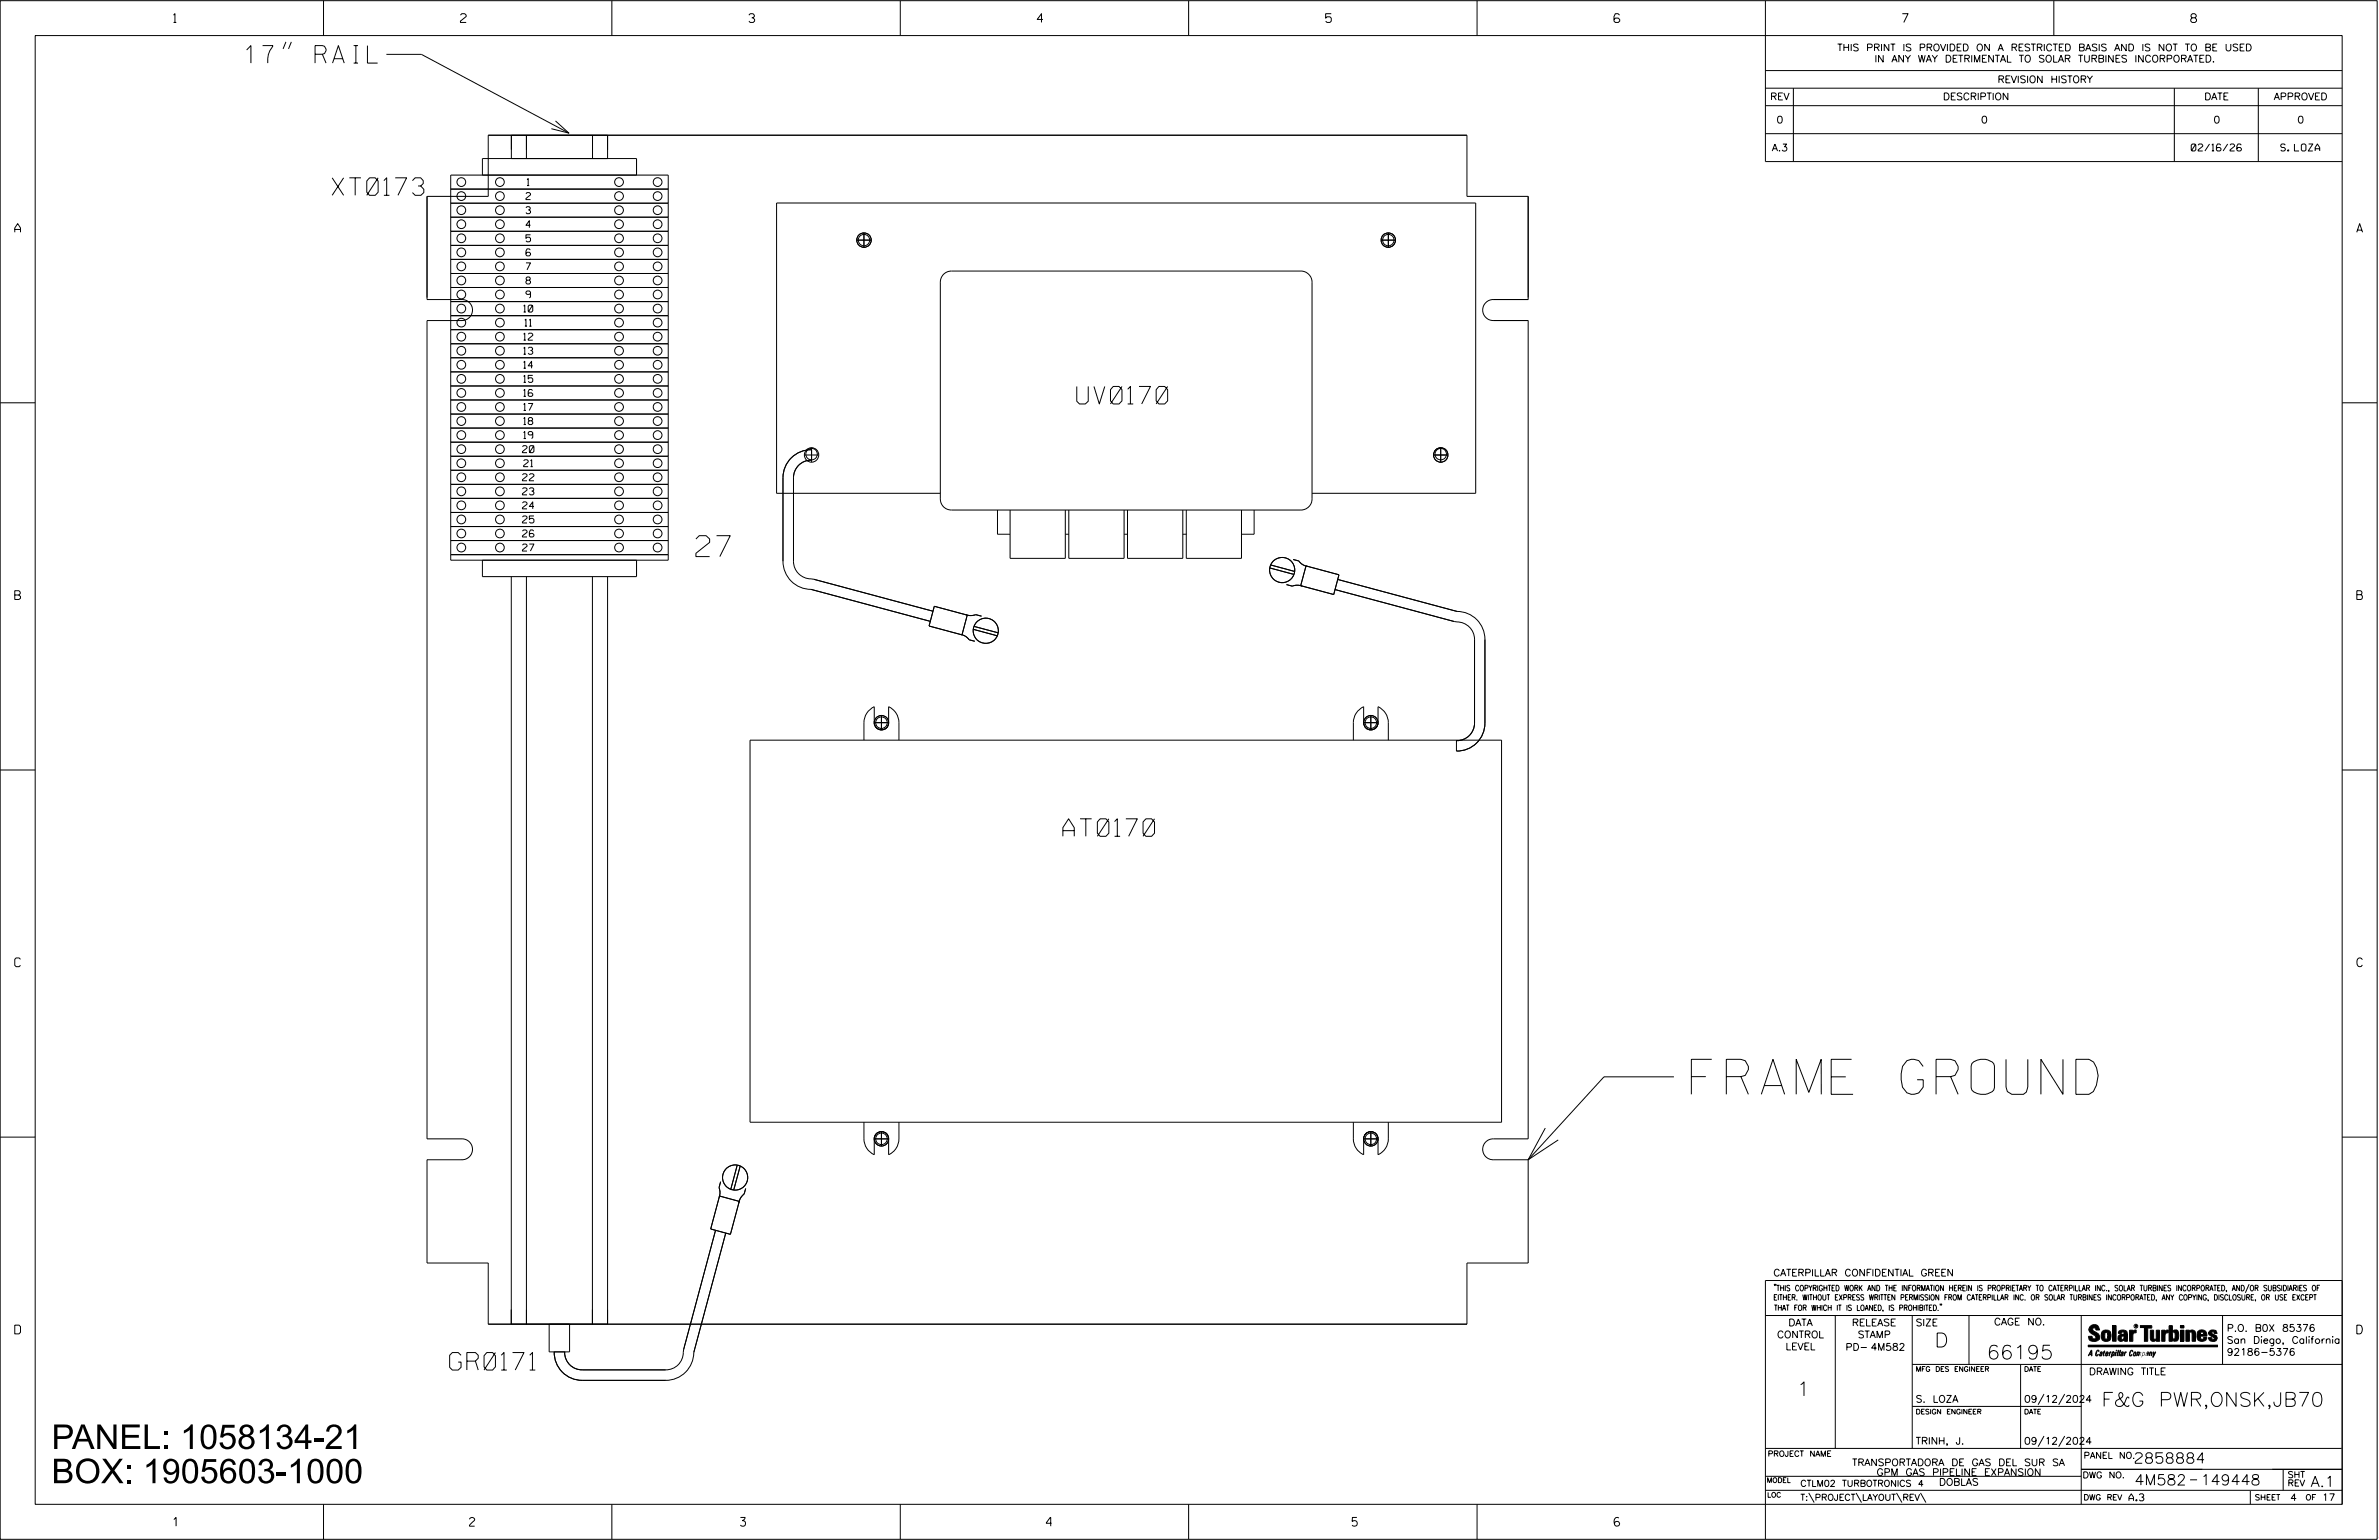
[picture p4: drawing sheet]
<svg xmlns="http://www.w3.org/2000/svg" width="864mm" height="559mm" viewBox="0 0 864 559" stroke-linecap="round" stroke-linejoin="round" font-family="sans-serif">
<defs><g id="words">
<text font-size="12.7" x="614" y="397.1">FRAME GROUND</text>
<g font-size="8.9">
<text x="18.7" y="525.8">PANEL: 1058134-21</text>
<text x="18.7" y="538.2">BOX: 1905603-1000</text>
</g>
<text font-size="7.6" x="252.6" y="202">27</text>
<g font-size="6.3">
<text x="89" y="22.9">17&quot; RAIL</text>
<text x="120.6" y="70.9">XT0173</text>
<text x="390.9" y="146.6">UV0170</text>
<text x="385.8" y="303.5">AT0170</text>
<text x="163.2" y="497.1">GR0171</text>
</g>
<g font-size="5.1">
<text x="702.3" y="488.8">D</text>
<text x="721.2" y="493.2">66195</text>
<text x="652.2" y="506.5">1</text>
<text x="762.9" y="510.3">F&amp;G PWR,ONSK,JB70</text>
</g>
<g font-size="3.8">
<text x="775.1" y="531">2858884</text>
<text x="774.8" y="538.9">4M582</text>
<text x="798.8" y="538.9">149448</text>
<text x="838.8" y="539.5">A.1</text>
</g>
<g font-size="3.2">
<text x="63" y="8.2">1</text>
<text x="167.2" y="8.2">2</text>
<text x="271.8" y="8.2">3</text>
<text x="376.5" y="8.2">4</text>
<text x="481.2" y="8.2">5</text>
<text x="690.6" y="8.2">7</text>
<text x="795.3" y="8.2">8</text>
<text x="5.4" y="84.3">A</text>
<text x="855.5" y="84.3">A</text>
<text x="5.4" y="217.5">B</text>
<text x="855.6" y="217.5">B</text>
<text x="5.4" y="350.8">C</text>
<text x="855.6" y="350.8">C</text>
<text x="5.4" y="484">D</text>
<text x="855.6" y="484">D</text>
<text x="62.8" y="553.8">1</text>
<text x="170.4" y="553.8">2</text>
<text x="268.8" y="553.8">3</text>
<text x="379.8" y="553.8">4</text>
<text x="490.8" y="553.8">5</text>
<text x="585.9" y="553.8">6</text>
</g>
<g font-size="2.5">
<text x="666.9" y="18.5">THIS PRINT IS PROVIDED ON A RESTRICTED BASIS AND IS NOT TO BE USED</text>
<text x="680.5" y="22.6">IN ANY WAY DETRIMENTAL TO SOLAR TURBINES INCORPORATED.</text>
<text x="725.1" y="30">REVISION HISTORY</text>
<text x="642.6" y="36.3">REV</text>
<text x="705.3" y="36.3">DESCRIPTION</text>
<text x="800.2" y="36.3">DATE</text>
<text x="825.4" y="36.3">APPROVED</text>
<text x="644.9" y="44.7">0</text>
<text x="719.1" y="44.7">0</text>
<text x="803.5" y="44.7">0</text>
<text x="834" y="44.7">0</text>
<text x="643.2" y="54.8">A.3</text>
<text x="795.4" y="54.8">02/16/26</text>
<text x="827.9" y="54.8">S. LOZA</text>
<text x="191.3" y="67.3">1</text>
<text x="190.9" y="77.5">3</text>
<text x="190.9" y="72.4">2</text>
<text x="190.9" y="82.6">4</text>
<text x="190.9" y="87.7">5</text>
<text x="190.9" y="92.8">6</text>
<text x="190.9" y="97.9">7</text>
<text x="190.9" y="103">8</text>
<text x="190.1" y="113.2">10</text>
<text x="190.9" y="108.1">9</text>
<text x="190.5" y="118.3">11</text>
<text x="190.1" y="123.4">12</text>
<text x="190.1" y="128.5">13</text>
<text x="190.1" y="133.6">14</text>
<text x="190.1" y="143.8">16</text>
<text x="190.1" y="138.7">15</text>
<text x="190.1" y="148.9">17</text>
<text x="190.1" y="154">18</text>
<text x="190.1" y="159.1">19</text>
<text x="189.7" y="164.2">20</text>
<text x="190.1" y="169.3">21</text>
<text x="189.7" y="179.6">23</text>
<text x="189.7" y="174.5">22</text>
<text x="189.7" y="184.7">24</text>
<text x="189.7" y="189.8">25</text>
<text x="189.7" y="194.9">26</text>
<text x="189.7" y="200">27</text>
<text x="643.8" y="463">CATERPILLAR CONFIDENTIAL GREEN</text>
<text x="645.1" y="485.5">CONTROL</text>
<text x="649.2" y="481.1">DATA</text>
<text x="672.3" y="481.1">RELEASE</text>
<text x="674.4" y="485.5">STAMP</text>
<text x="695.4" y="481.1">SIZE</text>
<text x="723.8" y="480.8">CAGE NO.</text>
<text x="808.4" y="483.1">P.O. B0X 85376</text>
<text x="648.2" y="489.8">LEVEL</text>
<text x="669.9" y="490">PD- 4M582</text>
<text x="808.4" y="487.5">San Diego, California</text>
<text x="808.4" y="491.8">92186-5376</text>
<text x="758.3" y="498.9">DRAWING TITLE</text>
<text x="695.4" y="508.9">S. LOZA</text>
<text x="734.8" y="508.9">09/12/2024</text>
<text x="695.4" y="524.1">TRINH, J.</text>
<text x="734.8" y="524.1">09/12/2024</text>
<text x="672.3" y="531.9">TRANSPORTADORA DE GAS DEL SUR SA</text>
<text x="681.2" y="535.5">GPM GAS PIPELINE EXPANSION</text>
<text x="703.9" y="539">DOBLAS</text>
<text x="772.8" y="544.6">A.3</text>
<text x="831.4" y="544.6">4</text>
<text x="842.9" y="544.6">17</text>
</g>
<g font-size="2.3">
<text x="756.4" y="529.2">PANEL NO.</text>
<text x="653.5" y="539.4">CTLM02 TURBOTRONICS 4</text>
<text x="756" y="536.3">DWG NO.</text>
<text x="830.4" y="539.3">REV</text>
<text x="830.4" y="536.2">SHT</text>
<text x="653.5" y="544.5">T:\PROJECT\LAYOUT\REV\</text>
</g>
<g font-size="2">
<text x="643.8" y="468.4">&quot;THIS COPYRIGHTED WORK AND THE INFORMATION HEREIN IS PROPRIETARY TO CATERPILLAR INC., SOLAR TURBINES INCORPORATED, AND/OR SUBSIDIARIES OF</text>
<text x="643.8" y="471.8">EITHER. WITHOUT EXPRESS WRITTEN PERMISSION FROM CATERPILLAR INC. OR SOLAR TURBINES INCORPORATED, ANY COPYING, DISCLOSURE, OR USE EXCEPT</text>
<text x="644" y="475.6">THAT FOR WHICH IT IS LOANED, IS PROHIBITED.&quot;</text>
<text x="641.7" y="528.5">PROJECT NAME</text>
<text x="756.3" y="544.3">DWG REV</text>
<text x="818.5" y="544.3">SHEET</text>
<text x="836.9" y="544.3">OF</text>
</g>
<g font-size="1.8">
<text x="695.4" y="497.6">MFG DES ENGINEER</text>
<text x="734.8" y="497.6">DATE</text>
<text x="695.4" y="513.1">DESIGN ENGINEER</text>
<text x="734.8" y="513.1">DATE</text>
<text x="641.3" y="538">MODEL</text>
<text x="641.5" y="543.3">LOC</text>
</g>
<text font-size=".9" x="775.1" y="481.7">R</text>
</g></defs>
<g fill="none" stroke="#000" stroke-width=".36">
<path d="M.1 .2h862.8v558.4h-862.8zM12.8 12.9h837.4v533h-837.4zM103.8 15.2l-1 2.5M105.8 15.2l-1.1 2.5M117.4 .2v12.7M140.3 19.7h12.7l53.5 28.6M222.1 .2v12.7M326.8 .2v12.7M431.5 .2v12.7M536.2 .2v12.7M587.9 5.5l-.5-.5h-1l-.5 1v1.7l.5 .4h1l.6-.4v-.6l-.6-.5h-1l-.5 .5M640.9 .2v58.4h209.3"/>
<path d="M745.6 .2v12.7M640.9 25.6h209.3M640.9 32h209.3M640.9 38.3h209.3M651 32v26.6M789.3 32v26.6M819.8 32v26.6M185.6 49.1v8.4M191.1 49.1v8.4M201.6 43.9l4.9 4.4-6.3-1.6M215.1 49.1v8.4M220.6 49.1v8.4"/>
<path d="M640.9 48.5h209.3M155 71.3h22.2v-22.2h355.3v22.2h22.2v37.4h-12.7a3.8 3.8 0 0 0-3.8 3.8 3.8 3.8 0 0 0 3.8 3.8h12.7v296.9h-12.7a3.8 3.8 0 0 0-3.8 3.8 3.8 3.8 0 0 0 3.8 3.8h12.7v37.5h-22.2v22.2h-355.3v-22.2h-22.2v-37.5h12.7a3.8 3.8 0 0 0 3.8-3.8 3.8 3.8 0 0 0-3.8-3.8h-12.7v-296.9h12.7a3.8 3.8 0 0 0 3.8-3.8 3.8 3.8 0 0 0-3.8-3.8h-12.7zM163.6 63.5h79v139.8h-79zM163.6 78.8h79M163.6 73.7h79M163.6 68.6h79M175.1 63.5v-6h56v6M163.6 99.2h79M163.6 94.1h79M163.6 89h79M163.6 83.9h79M311 87.1h5.3"/>
<path d="M313.6 84.5v5.2M342.5 99.6l1.3-.9 1.6-.3h126.9a4.1 4.1 0 0 1 4 4v78.6a4 4 0 0 1-4 4.1h-126.9a4 4 0 0 1-4.1-4.1v-78.6l.4-1.6zM501.4 87.1h5.2M504 84.5v5.2M163.6 119.6h79M163.6 114.5h79M163.6 109.4h79M163.6 104.3h79M163.6 134.9h79M163.6 129.8h79M163.6 124.7h79M.1 146.2h12.7"/>
<path d="M163.6 155.3h79M163.6 150.2h79M163.6 145.1h79M163.6 140.1h79M850.2 146.2h12.7M163.6 175.8h79M163.6 170.6h79M163.6 165.6h79M163.6 160.4h79M292 165.1h5.2M294.6 167a6.4 6.4 0 0 0-6.6 6.3v30.4a6.7 6.7 0 0 0 7.4 6.5l43.3 11.6M294.6 163.2a10.2 10.2 0 0 0-10.4 10.1v30.4a10.2 10.2 0 0 0 10.2 10.2l43.3 11.6"/>
<path d="M294.6 162.5v5.2M341.3 179h-59.4v-105.3h253.8v105.3h-59.4M520.4 165.1h5.2M523 162.5v5.2M163.6 191.1h79M163.6 185.9h79M163.6 180.8h79M163.6 196.1h79M362.1 185.1v8.8h4.6M366.7 185.1v17.5h20v-17.5M386.7 193.9h1.3M388 185.1v17.5h20.1v-17.5"/>
<path d="M408.1 193.9h1.2M409.3 185.1v17.5h20.1v-17.5M429.4 193.9h1.2M430.6 185.1v17.5h20.1v-17.5M455.3 185.1v8.8h-4.6M163.6 201.3h79M175.1 203.3v5.9h56v-5.9M185.6 209.2v271.3M191.1 209.2v271.3M215.1 209.2v271.3M220.6 209.2v271.3M339.2 220l11.9 3.2-1.9 7.2-11.9-3.2z"/>
<path d="M461 206.1l8.7 2.3M461.3 205l8.7 2.4M467 212.1l2.1 .6 1.8-.4 1.8 .4M469.4 203l2.1 .6 1.3 1.2 1.8 .7M474.1 205.4l12 3.2-1.9 7.1-12-3.2zM485.6 210.3l43.3 11.6a10.1 10.1 0 0 1 10.1 10.1v30.4a10.1 10.1 0 0 1-10.3 10.1v-3.8a6.4 6.4 0 0 0 6.6-6.3v-30.4a6.7 6.7 0 0 0-7.4-6.5l-43.3-11.6M348.7 230.2l1.8 .7 1.3 1.3 2.1 .5M350.7 223.1l1.7 .3 1.8-.4 2.1 .6M353.3 228.4l8.8 2.3M353.6 227.3l8.7 2.3M320 259.6v5.2M497.6 259.6v5.2"/>
<path d="M.1 279.4h12.7M272.3 268.6h272.8v138.6h-272.8zM317.4 262.2a2.61 2.61 0 0 0 2.6 2.6 2.61 2.61 0 0 0 2.6-2.6M317.4 262.2v-5.8a6.4 6.4 0 0 0-3.8 5.8v6.4M317.4 262.2h5.2M322.6 262.2v-5.8a6.4 6.4 0 0 1 3.7 5.8v6.4M495 262.2a2.61 2.61 0 0 0 2.6 2.6 2.61 2.61 0 0 0 2.6-2.6M495 262.2v-5.8a6.4 6.4 0 0 0-3.7 5.8v6.4M495 262.2h5.2M500.2 262.2v-5.8a6.4 6.4 0 0 1 3.8 5.8v6.4M850.2 279.4h12.7M607.7 390.7h-25.4l-27.6 30.1"/>
<path d="M.1 412.6h12.7M313.6 407.2v6a6.3 6.3 0 0 0 3.8 5.8v-5.8M317.4 413.2h5.2M317.4 413.2a2.61 2.61 0 0 1 2.6-2.6 2.61 2.61 0 0 1 2.6 2.6M320 410.6v5.3M326.3 407.2v6a6.3 6.3 0 0 1-3.7 5.8v-5.8M491.3 407.2v6a6.3 6.3 0 0 0 3.7 5.8v-5.8M495 413.2h5.2M495 413.2a2.61 2.61 0 0 1 2.6-2.6 2.61 2.61 0 0 1 2.6 2.6M497.6 410.6v5.3M504 407.2v6a6.3 6.3 0 0 1-3.8 5.8v-5.8M561 409.3l-6.3 11.5 10.9-7.2"/>
<path d="M850.2 412.6h12.7M261.2 434l7.2 1.9-3.3 12-7.1-2zM261.6 428.8l-.6 2.2 .4 1.7-.3 1.8M267.6 422.8l-2.3 8.7M268.7 423.1l-2.4 8.7M270.7 431.3l-.6 2-1.2 1.3-.7 1.8M259.8 446.4l-11.7 43.4a6.6 6.6 0 0 1-6.4 7.3h-30.4a6.3 6.3 0 0 1-6.3-6.6M263.5 447.4l-11.7 43.3a10.2 10.2 0 0 1-10.1 10.2h-30.4a10.1 10.1 0 0 1-10.1-10.4M640.9 477.3h209.3M644.2 466.1l-.1 .4M644.7 466.1l-.2 .4M666.2 477.3v48.3"/>
<path d="M694.2 477.3v48.3M704.4 473.3l-.1 .4M704.8 473.3l-.1 .4M714.8 477.3v17.8M755.5 477.3v68.6M806.8 477.3v17.8M816.5 466l-1.4 3.1M850.2 464.6h-209.3v94M850.2 464.8v81.1M199.4 480.5v10h7.4v-10M694.2 495.1h156M733.5 495.1v30.5"/>
<path d="M758.6 481.4a2.02 2.02 0 0 1 3.1-.1l.5 1.3h-1.3l-.2-.6-.4-.2-.6 .1-.1 .4 .4 .7a2.46 2.46 0 0 1 2.2 2.9 2.83 2.83 0 0 1-3.8 .3l-.3-1.3h1.3l.2 .7 .6 .3 .5-.2 .2-.5-.4-.6-1.9-1.2-.4-.9zM759.2 491.3h-.7l.7-1.2v1.9h.2l-.1-2.1-1.3 2.1 .5-.5h.7M761.3 490l.3-.2 .4 .3-.1 .3-.3-.4-.4 .3-.3 1.6h.4l.4-.5-.3 .6-.4 .1-.3-.4zM762.6 490.6l.5-.1-.1 1.4h-.9a.74 .74 0 0 1 .9-.8l-.3 .7-.5 .1 .2-.5 .6-.2v-.5l-.7 .2zM763 483.2a2.17 2.17 0 0 1 3.1 0l.3 1.4-.3 1.5a2.17 2.17 0 0 1-3.1 0l-.3-1.5zM763.6 490.5l.4-.4 .2 .6h-.3l-.3 .9 .2 .4-.3-.1zM764.1 483.7l.5-.4 .4 .3v2.2l-.4 .2-.5-.2zM764.6 491.1l.6 .2v-.7l-.4-.1-.4 .6-.1 .8h.6M764.6 491.1l-.1 .8h.4M764.6 482.6v.8M764.8 490.7l.4 .1v.3h-.6zM765 491.5l-.1 .4z"/>
<path d="M766 490.5l-.5 1.5zM766 490.8l.4-.3-.4 .4M766.9 481h1.3v5.7h-1.3zM767 490.8l.5 .1-.3 .8-.4 .2zM767.3 490.5h-.5l-.5 2M767.3 490.5a.8 .8 0 0 1 .2 1 .8 .8 0 0 1-.9 .4l-.1 .6M767.3 490.5l-.1 .2M768.1 490.5l-.4 1.5zM768.2 489.9h.3l-.1 .2h-.2zM769 489.9l-.5 2.1zM769.7 489.9l-.6 2.1zM770.1 491.4l.5-.3-.5 .8z"/>
<path d="M770.4 491.9h.1M770.6 491.1l.1-.4-.7 .2 .1-.3 .6-.1 .2 .3-.5 1.1M770.6 491.1a.74 .74 0 0 0-.8 .8h.6M771 484.8h-.7l-.3 .6 .4 .7 .5-.3 .1-2.4h-.8l-.1 .4h-1.2a1.71 1.71 0 0 1 1.8-1.3 1.71 1.71 0 0 1 1.6 1.4v2.8h-1.1l-.1-.6M771 484.2l-1.5 .1a1.41 1.41 0 0 0 0 2.4l.5 .1 1.1-.7M771.2 486.1h-.1M771.4 490.5l.1 .3 .4-.3-.9 1.5zM771.5 490.8h.1M773 482.7h1.2v.5l.5-.5 .7-.1v1h-.6l-.5 .4-.1 2.7h-1.2zM773.3 490.3l.6-.4 .4 .2-.1 .4-.3-.4a1.28 1.28 0 0 0-.5 1.8l.6-.4-.1 .4-.8 .1zM774.7 490.8l.5-.3a.88 .88 0 0 1 .2 .9 .88 .88 0 0 1-.7 .7l-.2-.2zM774.8 490.9h.5l-.3 1h-.3l-.2-.2z"/>
<path d="M775.2 490.5l-.1 .2M776.8 481h4.3v.9h-1.5v4.8h-1.3M776.8 490.6l-.8 .2v-.3l-.4 1.5 .8-1.3v1.3l.3-1.2M779.3 491.1h.4M779.6 490.5h.3l-.3 1.4M779.6 490.7h.2l-.1 .4M779.7 491.1l-.1 .4M779.7 491.1l-.4 .2M780.1 492l.4-1.5 .1 .3 .3-.3 .3 .2-.3 1.3v-1.3l-.7 1.3M780.6 482.7h1.2v2.7l.1 .4 .4 .3 .4-.7v-2.7h1.2l.1 4h-1.3v-.5l-1.1 .6-.7-.3-.3-.7zM781.6 492.5l1-2-.8 1.3-.2-1.3-.2 2M784.7 482.7h1.2v.5l.5-.5 .7-.1v1h-.5l-.6 .4-.1 2.7h-1.2z"/>
<path d="M787.4 481h1.2v2a1.4 1.4 0 0 1 2.2 .2l.1 1.4-.4 1.9-1.5 .1-.4-.5v-1l.5 .9 .5-.3v-2.1l-.5-.4-.5 .7v2.8h-1.2zM791.5 482.7h1.3v4h-1.3zM791.5 481h1.3v.9h-1.3zM793.5 482.7h1.3v.4l.7-.5 1.1 .2 .4 .6v3.3h-1.2l-.3-3.4-.7 .2v3.2h-1.3zM794.8 483.1h.1M797.7 483.2a1.92 1.92 0 0 1 2.4-.5 1.92 1.92 0 0 1 1 2.1h-2.3v.8l.6 .5 .5-.3v-.5h1.2a1.83 1.83 0 0 1-2.1 1.4 1.83 1.83 0 0 1-1.5-2.1zM798.8 484.2v.6M799.1 483.4h.6l.2 .8h-1.1zM804.6 482.9a1.84 1.84 0 0 0-2.9 .8 3.3 3.3 0 0 0 2.2 1.9l-.5 .5-.4-.3-.1-.4h-1.2l.1 .6a1.92 1.92 0 0 0 2.9 .4M804.9 483.8h-1.2l-.2-.6-.5 .1-.1 .3 .1 .3 1.8 .9M805.1 488.1h-47.1v.6h47.1M694.2 510.3h61.3"/>
<path d="M742 505.8l-2.2 3.9M749.5 505.8l-2.2 3.9M640.9 525.6h209.2M640.9 535.7h114.6M742 521.1l-2.2 3.8M749.5 521.1l-2.2 3.8M755.5 533.2h94.7M795 537h2.6M828.8 533.2v7.6M117.4 545.9v12.7M222.1 545.9v12.7M326.8 545.9v12.7"/>
<path d="M431.5 545.9v12.7M536.2 545.9v12.7M640.9 540.8h209.3M656.6 541.7l2 3.5M673.8 541.7l1.9 3.5M688.4 541.7l2 3.5M697.2 541.7l1.9 3.5M816.9 541v4.9"/>
<circle cx="167.5" cy="71.2" r="1.59"/>
<circle cx="167.5" cy="76.3" r="1.59"/>
<circle cx="167.5" cy="66.1" r="1.58"/>
<circle cx="181.5" cy="71.2" r="1.59"/>
<circle cx="181.5" cy="76.3" r="1.59"/>
<circle cx="181.5" cy="66.1" r="1.58"/>
<circle cx="224.7" cy="76.3" r="1.59"/>
<circle cx="224.7" cy="71.2" r="1.59"/>
<circle cx="224.7" cy="66.1" r="1.59"/>
<circle cx="238.7" cy="76.3" r="1.59"/>
<circle cx="238.7" cy="71.2" r="1.59"/>
<circle cx="238.7" cy="66.1" r="1.59"/>
<circle cx="167.5" cy="81.4" r="1.59"/>
<circle cx="167.5" cy="96.7" r="1.59"/>
<circle cx="167.5" cy="86.5" r="1.59"/>
<circle cx="167.5" cy="91.6" r="1.58"/>
<circle cx="181.5" cy="81.4" r="1.59"/>
<circle cx="181.5" cy="96.7" r="1.59"/>
<circle cx="181.5" cy="86.5" r="1.59"/>
<circle cx="181.5" cy="91.6" r="1.58"/>
<circle cx="224.7" cy="81.4" r="1.59"/>
<circle cx="224.7" cy="96.7" r="1.59"/>
<circle cx="224.7" cy="86.5" r="1.59"/>
<circle cx="224.7" cy="91.6" r="1.59"/>
<circle cx="238.7" cy="81.4" r="1.59"/>
<circle cx="238.7" cy="96.7" r="1.59"/>
<circle cx="238.7" cy="86.5" r="1.59"/>
<circle cx="238.7" cy="91.6" r="1.59"/>
<circle cx="313.6" cy="87.1" r="2.08"/>
<circle cx="313.6" cy="87.1" r="2.62"/>
<circle cx="504" cy="87.1" r="2.62"/>
<circle cx="504" cy="87.1" r="2.09"/>
<circle cx="167.5" cy="106.9" r="1.59"/>
<circle cx="167.5" cy="101.8" r="1.59"/>
<circle cx="167.5" cy="112" r="1.59"/>
<circle cx="167.5" cy="117.1" r="1.58"/>
<circle cx="181.5" cy="106.9" r="1.59"/>
<circle cx="181.5" cy="112" r="1.59"/>
<circle cx="181.5" cy="101.8" r="1.59"/>
<circle cx="181.5" cy="117.1" r="1.58"/>
<circle cx="224.7" cy="106.9" r="1.59"/>
<circle cx="224.7" cy="112" r="1.59"/>
<circle cx="224.7" cy="101.8" r="1.59"/>
<circle cx="224.7" cy="117.1" r="1.59"/>
<circle cx="238.7" cy="106.9" r="1.59"/>
<circle cx="238.7" cy="101.8" r="1.59"/>
<circle cx="238.7" cy="112" r="1.59"/>
<circle cx="238.7" cy="117.1" r="1.59"/>
<circle cx="167.5" cy="132.4" r="1.59"/>
<circle cx="167.5" cy="137.5" r="1.59"/>
<circle cx="167.5" cy="122.2" r="1.59"/>
<circle cx="167.5" cy="127.3" r="1.59"/>
<circle cx="181.5" cy="132.4" r="1.59"/>
<circle cx="181.5" cy="127.3" r="1.59"/>
<circle cx="181.5" cy="122.2" r="1.59"/>
<circle cx="181.5" cy="137.5" r="1.59"/>
<circle cx="224.7" cy="132.4" r="1.59"/>
<circle cx="224.7" cy="122.2" r="1.59"/>
<circle cx="224.7" cy="137.5" r="1.59"/>
<circle cx="224.7" cy="127.3" r="1.59"/>
<circle cx="238.7" cy="132.4" r="1.59"/>
<circle cx="238.7" cy="122.2" r="1.59"/>
<circle cx="238.7" cy="137.5" r="1.59"/>
<circle cx="238.7" cy="127.3" r="1.59"/>
<circle cx="167.5" cy="157.9" r="1.59"/>
<circle cx="167.5" cy="147.7" r="1.59"/>
<circle cx="167.5" cy="152.8" r="1.58"/>
<circle cx="167.5" cy="142.6" r="1.58"/>
<circle cx="181.5" cy="157.9" r="1.59"/>
<circle cx="181.5" cy="147.7" r="1.59"/>
<circle cx="181.5" cy="152.8" r="1.58"/>
<circle cx="181.5" cy="142.6" r="1.58"/>
<circle cx="224.7" cy="157.9" r="1.59"/>
<circle cx="224.7" cy="147.7" r="1.59"/>
<circle cx="224.7" cy="152.8" r="1.59"/>
<circle cx="224.7" cy="142.6" r="1.59"/>
<circle cx="238.7" cy="157.9" r="1.59"/>
<circle cx="238.7" cy="147.7" r="1.59"/>
<circle cx="238.7" cy="152.8" r="1.59"/>
<circle cx="238.7" cy="142.6" r="1.59"/>
<circle cx="167.5" cy="163" r="1.59"/>
<circle cx="167.5" cy="173.2" r="1.59"/>
<circle cx="167.5" cy="178.3" r="1.58"/>
<circle cx="167.5" cy="168.1" r="1.58"/>
<circle cx="181.5" cy="173.2" r="1.59"/>
<circle cx="181.5" cy="163" r="1.59"/>
<circle cx="181.5" cy="178.3" r="1.58"/>
<circle cx="181.5" cy="168.1" r="1.58"/>
<circle cx="224.7" cy="163" r="1.59"/>
<circle cx="224.7" cy="173.2" r="1.59"/>
<circle cx="224.7" cy="178.3" r="1.59"/>
<circle cx="224.7" cy="168.1" r="1.59"/>
<circle cx="238.7" cy="173.2" r="1.59"/>
<circle cx="238.7" cy="163" r="1.59"/>
<circle cx="238.7" cy="178.3" r="1.59"/>
<circle cx="238.7" cy="168.1" r="1.59"/>
<circle cx="294.6" cy="165.1" r="2.62"/>
<circle cx="294.6" cy="164.8" r="2.09"/>
<circle cx="523" cy="165.1" r="2.61"/>
<circle cx="523" cy="164.8" r="2.08"/>
<circle cx="167.5" cy="183.4" r="1.59"/>
<circle cx="167.5" cy="188.5" r="1.59"/>
<circle cx="167.5" cy="198.7" r="1.59"/>
<circle cx="167.5" cy="193.6" r="1.58"/>
<circle cx="181.5" cy="188.5" r="1.59"/>
<circle cx="181.5" cy="198.7" r="1.59"/>
<circle cx="181.5" cy="183.4" r="1.59"/>
<circle cx="181.5" cy="193.6" r="1.58"/>
<circle cx="224.7" cy="183.4" r="1.59"/>
<circle cx="224.7" cy="188.5" r="1.59"/>
<circle cx="224.7" cy="198.7" r="1.59"/>
<circle cx="224.7" cy="193.6" r="1.59"/>
<circle cx="238.7" cy="183.4" r="1.59"/>
<circle cx="238.7" cy="188.5" r="1.59"/>
<circle cx="238.7" cy="198.7" r="1.59"/>
<circle cx="238.7" cy="193.6" r="1.59"/>
<circle cx="465.4" cy="206.8" r="4.6"/>
<circle cx="357.8" cy="228.9" r="4.6"/>
<circle cx="320" cy="262.2" r="2.61"/>
<circle cx="320" cy="262.2" r="2.1"/>
<circle cx="497.6" cy="262.2" r="2.09"/>
<circle cx="497.6" cy="262.2" r="2.62"/>
<circle cx="320" cy="413.2" r="2.61"/>
<circle cx="320" cy="413.2" r="2.11"/>
<circle cx="497.6" cy="413.2" r="2.09"/>
<circle cx="497.6" cy="413.2" r="2.61"/>
<circle cx="266.9" cy="427.3" r="4.6"/>
<circle cx="775.4" cy="481.2" r=".69"/>
</g>
<g fill="#000">
<path d="M768.1 490.5l-.4 1.5zM768.2 489.9h.3l-.1 .2h-.2zM769 489.9l-.5 2.1zM769.7 489.9l-.6 2.1zM791.5 481h1.3v.9h-1.3zM791.5 482.7h1.3v4h-1.3zM758 488.1h47.1v.6h-47.1z"/>
<path d="M759.2 489.9l-1.2 2.1 .5-.5h.7v.5h.2zM759.2 490.1v1.2h-.7z" fill-rule="evenodd"/>
<path d="M758.6 481.4a2.02 2.02 0 0 1 3.1-.1l.5 1.3h-1.3l-.2-.6-.4-.2-.6 .1-.1 .4 .4 .7a2.46 2.46 0 0 1 2.2 2.9 2.83 2.83 0 0 1-3.8 .3l-.3-1.3h1.3l.2 .7 .6 .3 .5-.2 .2-.5-.4-.6-1.9-1.2-.4-.9z" fill-rule="evenodd"/>
<path d="M761.3 490l.3-.2 .4 .3-.1 .3-.3-.4-.4 .3-.3 1.6h.4l.4-.5-.3 .6-.4 .1-.3-.4z" fill-rule="evenodd"/>
<path d="M762.6 490.6l.5-.1-.1 1.4h-.9a.74 .74 0 0 1 .9-.8l-.6 .3-.2 .5 .5-.1 .3-.6v-.5l-.7 .2z" fill-rule="evenodd"/>
<path d="M763.6 490.5l.4-.4 .2 .6h-.3l-.3 .9 .2 .4-.3-.1z" fill-rule="evenodd"/>
<path d="M764.8 490.5l.5 .3-.1 .5h-.6l.6-.2v-.3l-.4-.1-.3 1.2h.4l.3-.4-.6 .6-.3-.2v-.4z" fill-rule="evenodd"/>
<path d="M763 483.2a2.17 2.17 0 0 1 3.1 0l.3 1.4-.3 1.5a2.17 2.17 0 0 1-3.1 0l-.3-1.5zM764.1 483.7v2.1l.5 .2 .4-.2v-2.2l-.4-.3z" fill-rule="evenodd"/>
<path d="M766 490.5v.3l.4-.1-.4 .2-.5 1.1z" fill-rule="evenodd"/>
<path d="M766.8 490.5l-.5 2 .3-.6a.71 .71 0 0 0 .9-.5 .71 .71 0 0 0-.4-.9zM767 490.8l.5 .1-.3 .8-.4 .2z" fill-rule="evenodd"/>
<path d="M766.9 481h1.3v5.7h-1.3z" fill-rule="evenodd"/>
<path d="M770.1 490.6l.6-.1 .2 .3-.4 1.2-.5 .1-.2-.5 .3-.5h.5l-.7 .5v.3l.4-.1 .4-.9-.5-.2-.2 .2z" fill-rule="evenodd"/>
<path d="M769.4 482.8l-.5 1h1.2l.1-.4h.8v.8l-1.5 .1a1.41 1.41 0 0 0 0 2.4l.5 .1 1.1-.7 .1 .6h1.1v-2.8a1.79 1.79 0 0 0-2.4-1.2zM770.3 484.8h.7l-.1 1-.5 .3-.4-.7z" fill-rule="evenodd"/>
<path d="M771.4 490.5l.1 .3 .4-.3-.9 1.5z" fill-rule="evenodd"/>
<path d="M773 482.7h1.2v.5l.5-.5 .7-.1v1h-.6l-.5 .4-.1 2.7h-1.2z" fill-rule="evenodd"/>
<path d="M773.3 490.3l.6-.4 .4 .2-.1 .4-.3-.4a1.28 1.28 0 0 0-.5 1.8l.6-.4-.3 .5h-.6z" fill-rule="evenodd"/>
<path d="M774.7 490.8l-.2 1.1h.7a.96 .96 0 0 0 0-1.4zM774.8 490.9h.5l-.1 .6-.5 .4-.2-.2z" fill-rule="evenodd"/>
<path d="M776 490.5v.3l.4-.3 .2 .3 .7-.2-.3 1.4v-1.3l-.6 1.3v-1.3l-.8 1.3z" fill-rule="evenodd"/>
<path d="M776.8 481h4.3v.9h-1.5v4.8h-1.3v-4.8h-1.5z" fill-rule="evenodd"/>
<path d="M777.9 490.5l-.5 2 .3-.6a.71 .71 0 0 0 .9-.5 .71 .71 0 0 0-.4-.9zM778.1 490.8l.3-.1 .1 .4-.5 .8-.2-.5z" fill-rule="evenodd"/>
<path d="M779.3 490.6l.6-.1-.3 1.5-.7-.1a.67 .67 0 0 1 .8-.8l-.6 .3-.1 .5 .4-.1 .4-.9-.4-.2-.3 .2z" fill-rule="evenodd"/>
<path d="M780.5 490.5l.1 .3 .3-.3 .3 .2-.3 1.3v-1.3l-.8 1.3z" fill-rule="evenodd"/>
<path d="M780.6 482.7h1.2v2.7l.1 .4 .4 .3 .4-.7v-2.7h1.2l.1 4h-1.3v-.5l-1.1 .6-.7-.3-.3-.7z" fill-rule="evenodd"/>
<path d="M781.6 490.5l.2 1.3 .8-1.3-1.2 2z" fill-rule="evenodd"/>
<path d="M784.7 482.7h1.2v.5l.5-.5 .7-.1v1h-.5l-.6 .4-.1 2.7h-1.2z" fill-rule="evenodd"/>
<path d="M787.4 481h1.2v2a1.4 1.4 0 0 1 2.2 .2l.1 1.4-.4 1.9-1.5 .1-.4-.5v-1l.5 .9 .5-.3v-2.1l-.5-.4-.5 .7v2.8h-1.2z" fill-rule="evenodd"/>
<path d="M793.5 482.7h1.3v.4a1.29 1.29 0 0 1 2.2 .3v3.3h-1.2l-.3-3.4-.7 .2v3.2h-1.3z" fill-rule="evenodd"/>
<path d="M797.7 483.2a1.92 1.92 0 0 1 2.4-.5 1.92 1.92 0 0 1 1 2.1h-2.3v.8l.6 .5 .5-.3v-.5h1.2a1.83 1.83 0 0 1-2.1 1.4 1.83 1.83 0 0 1-1.5-2.1zM799.1 483.4l-.3 .8h1.1l-.2-.8z" fill-rule="evenodd"/>
<path d="M801.9 483.2a1.94 1.94 0 0 1 3 .1v.5h-1.2l-.2-.6-.5 .1-.1 .3 .1 .3 1.8 .9a1.2 1.2 0 0 1 .1 1.3 1.2 1.2 0 0 1-1.2 .7l-1.6-.4-.4-1h1.2l.1 .4 .4 .3 .5-.5a3.3 3.3 0 0 1-2.2-1.9z" fill-rule="evenodd"/>
<circle cx="761.4" cy="492" r=".07"/>
<circle cx="762.2" cy="485.1" r=".07"/>
<circle cx="769.3" cy="492" r=".07"/>
<circle cx="773.1" cy="486.7" r=".07"/>
<circle cx="791.5" cy="486.7" r=".07"/>
<circle cx="791.5" cy="481" r=".07"/>
<circle cx="794.8" cy="486.7" r=".07"/>
</g>
<use href="#words"/>
</svg>
